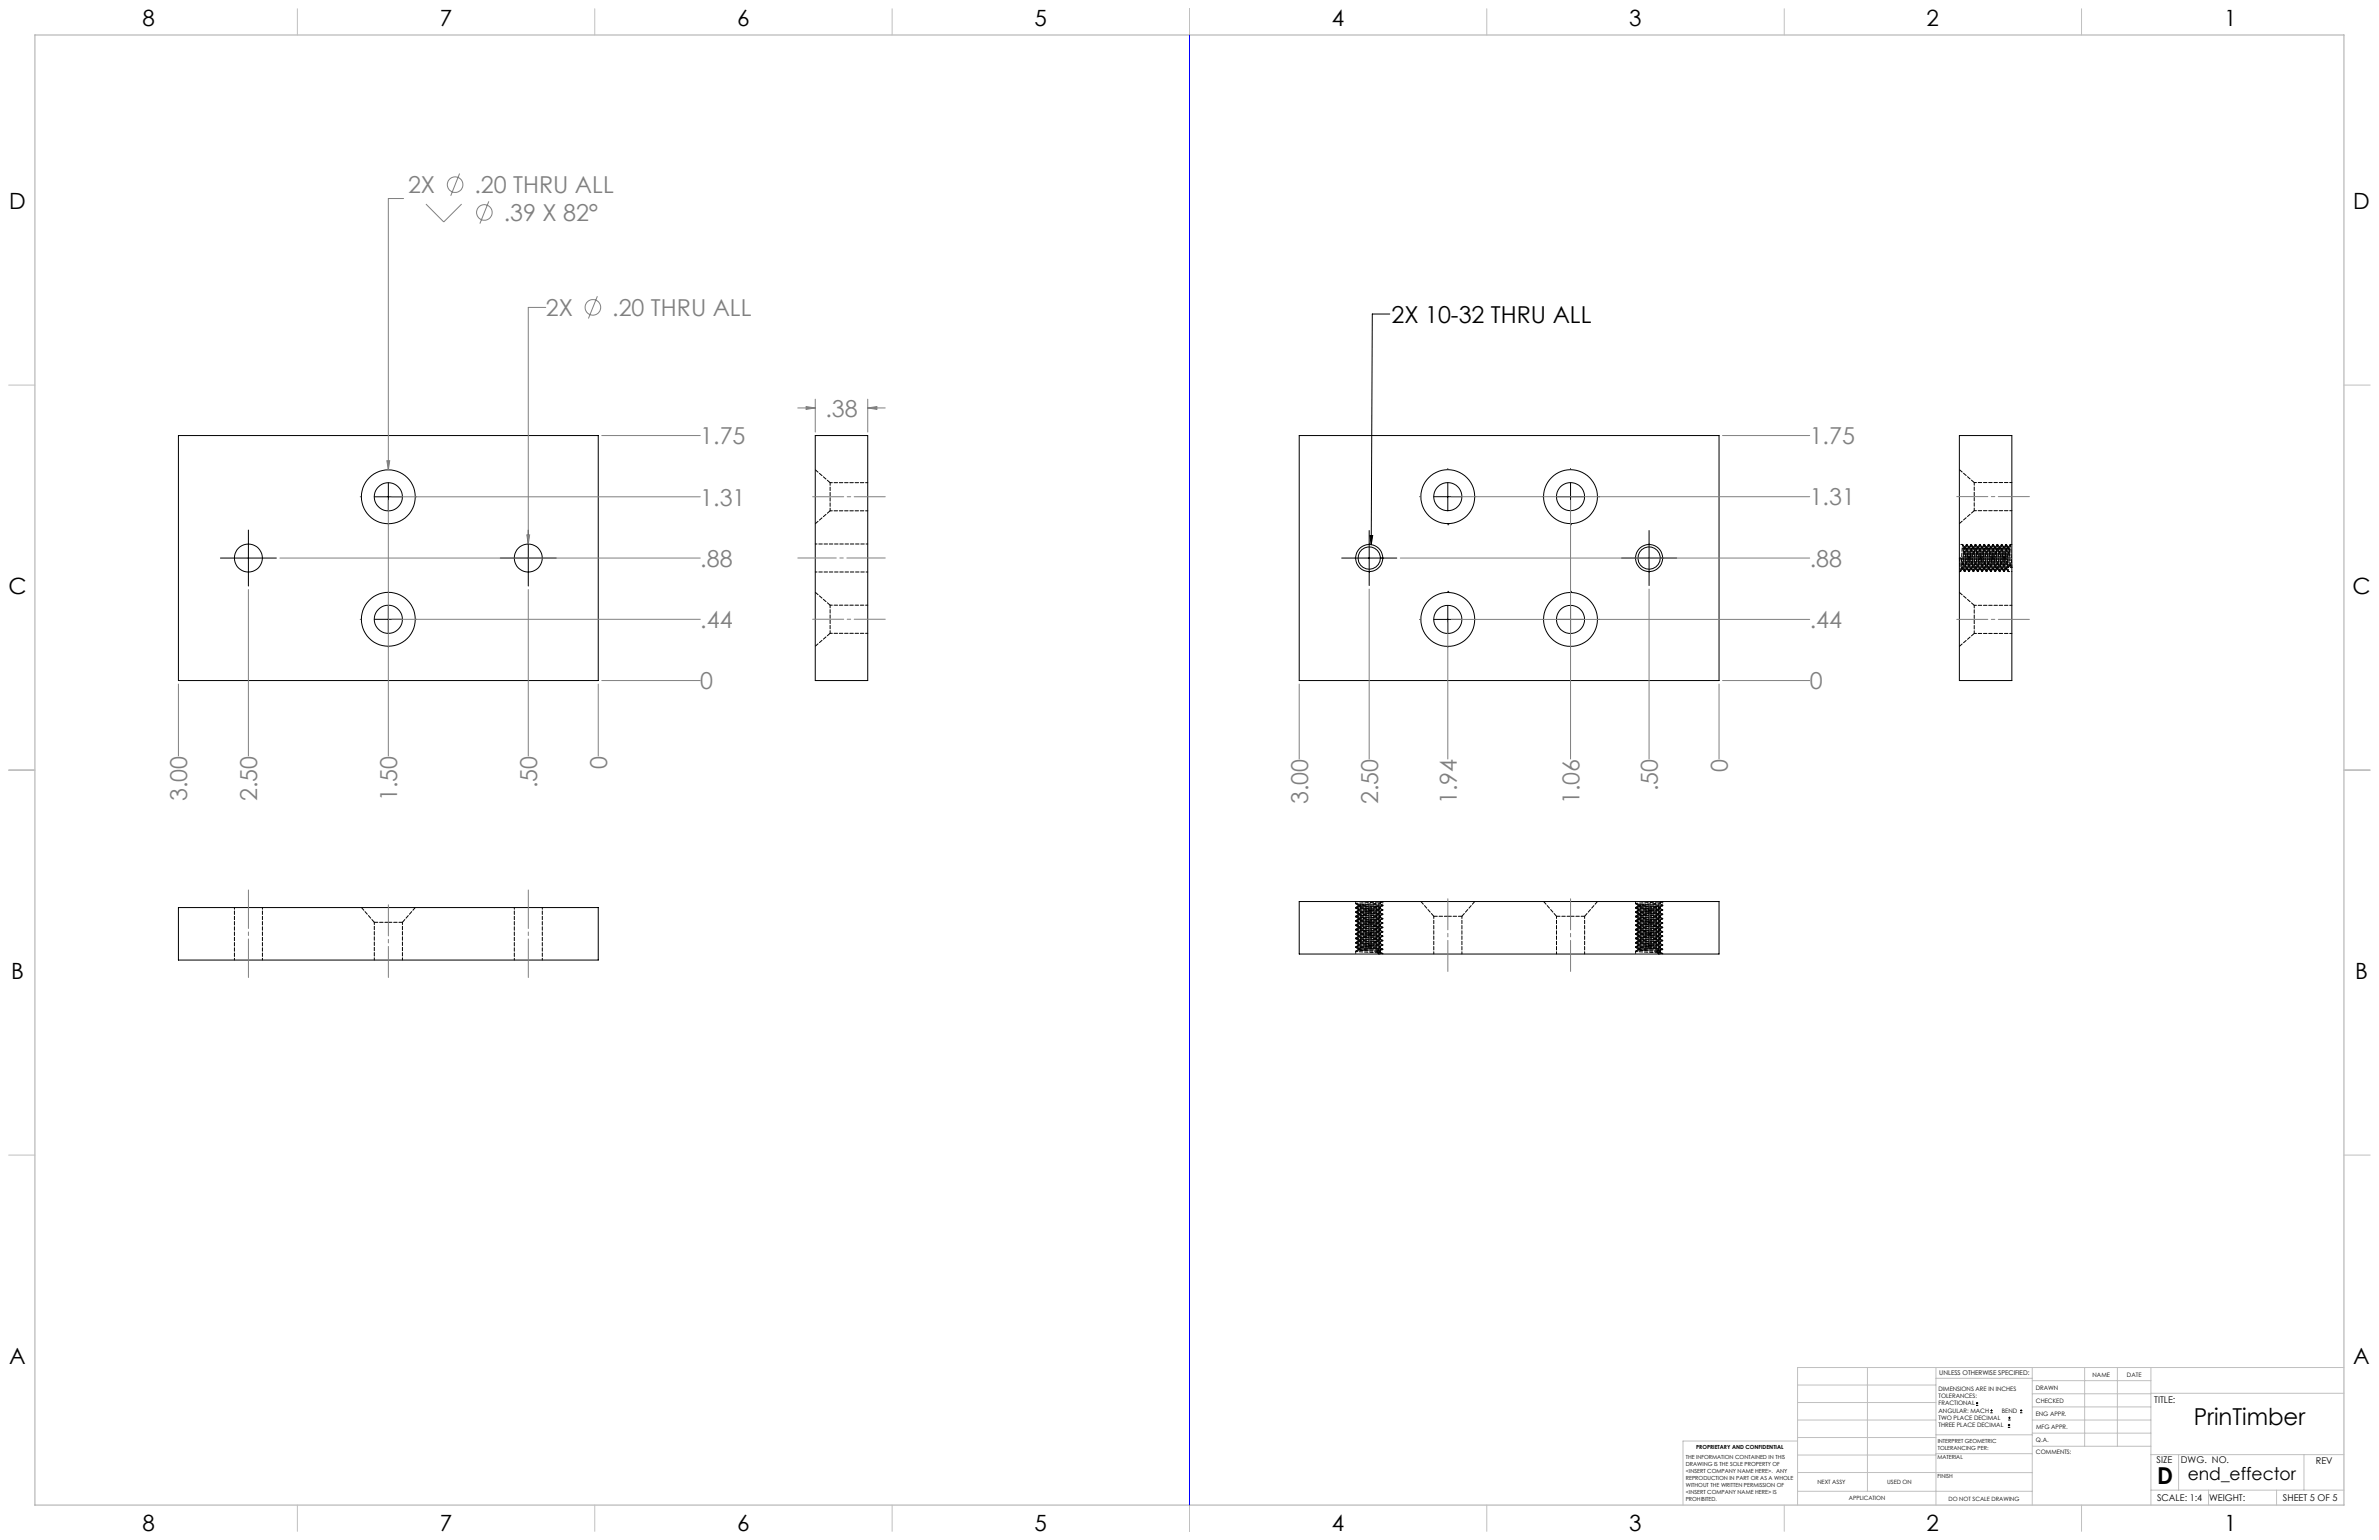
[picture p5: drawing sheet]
<svg xmlns="http://www.w3.org/2000/svg" width="864mm" height="559mm" viewBox="0 0 864 559" stroke-linecap="round" stroke-linejoin="round" font-family="sans-serif">
<defs><g id="words">
<g font-size="8.5" fill="#808080">
<text x="148.1" y="70.2">2X</text>
<text x="172.2" y="70.2">.20 THRU ALL</text>
<text x="182.8" y="80.3">.39 X 82°</text>
<text x="198.1" y="114.7">2X</text>
<text x="222.2" y="114.7">.20 THRU ALL</text>
<text x="299.6" y="151.2">.38</text>
<text x="254.2" y="161.2">1.75</text>
<text x="656.9" y="161.2">1.75</text>
<text x="254.2" y="183.5">1.31</text>
<text x="656.9" y="183.4">1.31</text>
<text x="254.2" y="205.7">.88</text>
<text x="656.9" y="205.7">.88</text>
<text x="254.2" y="227.9">.44</text>
<text x="656.9" y="228">.44</text>
<text x="254.2" y="250.1">0</text>
<text x="656.9" y="250.1">0</text>
<text x="220.4" y="279" transform="rotate(-90 220.4 279)">0</text>
<text x="627.3" y="280.1" transform="rotate(-90 627.3 280.1)">0</text>
<text x="195" y="286" transform="rotate(-90 195 286)">.50</text>
<text x="601.9" y="287.1" transform="rotate(-90 601.9 287.1)">.50</text>
<text x="68" y="290.7" transform="rotate(-90 68 290.7)">3.00</text>
<text x="93.4" y="290.7" transform="rotate(-90 93.4 290.7)">2.50</text>
<text x="144.2" y="290.7" transform="rotate(-90 144.2 290.7)">1.50</text>
<text x="474.9" y="291.8" transform="rotate(-90 474.9 291.8)">3.00</text>
<text x="500.3" y="291.8" transform="rotate(-90 500.3 291.8)">2.50</text>
<text x="528.8" y="291.8" transform="rotate(-90 528.8 291.8)">1.94</text>
<text x="573.3" y="291.8" transform="rotate(-90 573.3 291.8)">1.06</text>
</g>
<g font-size="8.5">
<text x="505.1" y="117.2">2X 10-32 THRU ALL</text>
<text x="796.3" y="517.1">PrinTimber</text>
<text x="783.1" y="538.4">D</text>
</g>
<g font-size="8.1">
<text x="51.7" y="9.3">8</text>
<text x="159.7" y="9.3">7</text>
<text x="267.6" y="9.3">6</text>
<text x="375.5" y="9.3">5</text>
<text x="483.5" y="9.3">4</text>
<text x="591.4" y="9.3">3</text>
<text x="699.4" y="9.3">2</text>
<text x="807.3" y="9.3">1</text>
<text x="3.3" y="76">D</text>
<text x="854.2" y="76">D</text>
<text x="3" y="215.7">C</text>
<text x="853.9" y="215.7">C</text>
<text x="4" y="355.4">B</text>
<text x="854.9" y="355.4">B</text>
<text x="3.3" y="495.1">A</text>
<text x="854.2" y="495.1">A</text>
<text x="51.7" y="555.4">8</text>
<text x="159.7" y="555.4">7</text>
<text x="267.6" y="555.4">6</text>
<text x="375.5" y="555.4">5</text>
<text x="483.5" y="555.4">4</text>
<text x="591.4" y="555.4">3</text>
<text x="699.4" y="555.4">2</text>
<text x="807.3" y="555.4">1</text>
</g>
<text font-size="6.3" x="794.2" y="537">end_effector</text>
<g font-size="3.4">
<text x="782" y="508.9">TITLE:</text>
<text x="782.9" y="531">SIZE</text>
<text x="791.7" y="531">DWG. NO.</text>
<text x="840.7" y="531.1">REV</text>
<text x="783" y="544.6">SCALE: 1:4</text>
<text x="801.9" y="544.7">WEIGHT:</text>
<text x="828.7" y="544.6">SHEET 5 OF 5</text>
</g>
<text font-size="2.4" x="704" y="499.1">UNLESS OTHERWISE SPECIFIED:</text>
<g font-size="2.2">
<text x="759.6" y="499.5">NAME</text>
<text x="772.1" y="499.6">DATE</text>
<text x="703.7" y="504.7">DIMENSIONS ARE IN INCHES</text>
<text x="703.7" y="507.3">TOLERANCES:</text>
<text x="703.7" y="510">FRACTIONAL</text>
<text x="739" y="504.3">DRAWN</text>
<text x="739.1" y="509.2">CHECKED</text>
<text x="703.7" y="512.6">ANGULAR: MACH</text>
<text x="703.7" y="515.3">TWO PLACE DECIMAL</text>
<text x="726.7" y="512.6">BEND</text>
<text x="739" y="513.9">ENG APPR.</text>
<text x="703.7" y="517.9">THREE PLACE DECIMAL</text>
<text x="739.1" y="518.6">MFG APPR.</text>
<text x="739.1" y="523.3">Q.A.</text>
<text x="739.1" y="527.5">COMMENTS:</text>
</g>
<g font-size="2.1">
<text x="659.7" y="538.6">NEXT ASSY</text>
<text x="685.1" y="538.6">USED ON</text>
<text x="671.1" y="544.4">APPLICATION</text>
<text x="707.3" y="544.5">DO NOT SCALE DRAWING</text>
</g>
<g font-size="2">
<text x="615.7" y="525.8">PROPRIETARY AND CONFIDENTIAL</text>
<text x="703.4" y="523.5">INTERPRET GEOMETRIC</text>
<text x="703.4" y="526">TOLERANCING PER:</text>
<text x="612" y="529.4">THE INFORMATION CONTAINED IN THIS</text>
<text x="612" y="531.9">DRAWING IS THE SOLE PROPERTY OF</text>
<text x="703.3" y="529.6">MATERIAL</text>
<text x="612" y="534.5">&lt;INSERT COMPANY NAME HERE&gt;. ANY</text>
<text x="612" y="537">REPRODUCTION IN PART OR AS A WHOLE</text>
<text x="612" y="539.5">WITHOUT THE WRITTEN PERMISSION OF</text>
<text x="703.3" y="536.4">FINISH</text>
<text x="612" y="542">&lt;INSERT COMPANY NAME HERE&gt; IS</text>
<text x="612" y="544.6">PROHIBITED.</text>
</g>
</g></defs>
<g fill="none" stroke="#000" stroke-width=".36">
<path d="M504.5 113.9h-6.3l-.4 83.7M64.8 158h152.4v88.9h-152.4zM295.9 158h19.1v88.9h-19.1zM471.6 158h152.4v88.9h-152.4zM711.3 158h19v88.9h-19zM141 170.1h.1M141 175.2v10.1M525.6 170v.1M525.6 175.2v10.1M570.1 170v.1M570.1 175.2v10.1M90.2 192.3v20.4"/>
<path d="M130.8 180.3h.1M135.9 180.3h10.2M141 190.4v.1M151.1 180.3h.1M191.8 192.3v20.4M497 192.5v20M497.3 194.3h1l-.5 3.3zM515.4 180.2h.1M520.5 180.2h10.1M525.6 190.4h.1M535.7 180.2h.1M559.9 180.2h.1"/>
<path d="M565 180.2h10.2M570.1 190.4h.1M580.3 180.2h.1M598.6 192.5v20M80 202.5h20.3M141 214.5v.1M141 219.6v10.2M181.6 202.5h20.3M487 202.5h20M525.6 214.6h.1M525.6 219.7v10.1M570.1 214.6h.1"/>
<path d="M570.1 219.7v10.1M588.6 202.5h20M130.8 224.7h.1M135.9 224.7h10.2M141 234.9h.1M151.1 224.7h.1M515.4 224.8h.1M520.5 224.8h10.1M525.6 234.9h.1M535.7 224.8h.1M559.9 224.8h.1M565 224.8h10.2"/>
<path d="M570.1 234.9h.1M580.3 224.8h.1M64.8 329.3h152.4v19.1h-152.4zM471.6 327.1h152.4v19.1h-152.4zM717.3 510h.8M717.3 509.1h.8M717.7 508.7v.9M722.5 512.6h.8M722.5 511.8h.8M722.9 511.4v.8M728.9 517.9h.8M728.9 517.1h.8"/>
<path d="M729 515.3h.9M729 514.5h.9M729.3 516.7v.8M729.4 514v.9M733.3 512.6h.8M733.3 511.8h.8M733.7 511.4v.8"/>
<circle cx="141" cy="180.3" r="9.8"/>
<circle cx="141" cy="180.3" r="5.1"/>
<circle cx="525.6" cy="180.2" r="5.1"/>
<circle cx="525.6" cy="180.2" r="9.8"/>
<circle cx="570.1" cy="180.2" r="9.8"/>
<circle cx="570.1" cy="180.2" r="5.1"/>
<circle cx="90.1" cy="202.5" r="5.1"/>
<circle cx="191.7" cy="202.5" r="5.1"/>
<circle cx="497" cy="202.5" r="4.1"/>
<circle cx="497" cy="202.5" r="4.9"/>
<circle cx="598.6" cy="202.5" r="4.1"/>
<circle cx="598.6" cy="202.5" r="4.9"/>
<circle cx="141" cy="224.7" r="9.8"/>
<circle cx="141" cy="224.7" r="5.1"/>
<circle cx="525.6" cy="224.8" r="5.1"/>
<circle cx="525.6" cy="224.7" r="9.8"/>
<circle cx="570.1" cy="224.8" r="9.8"/>
<circle cx="570.1" cy="224.8" r="5.1"/>
</g>
<g fill="none" stroke="#000" stroke-width=".36" stroke-dasharray="1.3 .6">
<path d="M713.4 198.4h-.4M714.1 197.6h-.2M715 198.4h-.4M715.7 197.6h-.2M716.5 198.4h-.3M717.2 197.6h-.2M718.1 198.4h-.4M718.8 197.6h-.2M719.7 198.4h-.4M720.4 197.6h-.2M721.3 198.4h-.4M722 197.6h-.2"/>
<path d="M722.9 198.4h-.4M723.6 197.6h-.2M724.5 198.4h-.4M725.2 197.6h-.2M726.1 198.4h-.4M726.8 197.6h-.2M727.7 198.4h-.4M728.4 197.6h-.2M728.9 198.5l.5 6.8M729.2 198.4h-.3M729.2 198.5l.6 6.8M730.3 197.6h-.6"/>
<path d="M711.3 207.4h.4M712.2 206.5h.4M712.6 206.5h.1M713.1 207.4h.2M713.8 206.5h.4M714.2 206.5h.1M714.7 207.4h.2M715.4 206.5h.4M715.7 206.5h.1M716.3 207.4h.2M716.9 206.5h.4M717.3 206.5h.1"/>
<path d="M717.8 207.4h.2M718.5 206.5h.4M718.9 206.5h.1M719.4 207.4h.2M720.1 206.5h.4M720.5 206.5h.1M721 207.4h.2M721.7 206.5h.4M722.1 206.5h.1M722.6 207.4h.2M723.3 206.5h.4M723.7 206.5h.1"/>
<path d="M724.2 207.4h.2M724.9 206.5h.4M725.3 206.5h.1M725.8 207.4h.2M726.5 206.5h.4M726.9 206.5h.1M727.4 207.4h.2M728.1 206.5h.4M728.4 206.5h.1M729.4 205.3h.4M135.9 334.7h5.1M141 334.7h5.1"/>
<path d="M492.1 338.8v.2M492.1 337.2v.2M492.1 335.6v.2M492.1 334v.2M492.1 332.5v.2M492.1 330.9v.2M492.1 329.3v.2M492.2 330.9h.1M492.2 332.4v.1M492.2 334h.1M492.2 335.6h.1M492.2 337.2h.1"/>
<path d="M492.2 338.8h.1M493 330v.4M493 331.6v.4M493 333.2v.3M493 334.7v.4M493 336.3v.4M493 337.9v.4M493 339.5v.4M493 328.4v.4M493 328.8h.1M493 330.4h.1M493 331.9v.1"/>
<path d="M493 333.5h.1M493 335.1h.1M493 336.7h.1M493 338.3h.1M493 339.9h.1M501.1 328v-.4M501.1 329.6v-.4M501.1 331.2v-.4M501.1 332.8v-.4M501.1 334.3v-.4M501.1 335.9v-.4M501.1 337.5v-.4"/>
<path d="M501.1 339.1v-.4M502 328.7v-.2M502 330.3v-.2M502 331.9v-.2M502 333.4v-.1M502 335v-.2M502 336.6v-.2M502 338.2v-.2M502 339.8v-.2M520.5 332.5h5.1M525.6 332.5h5.1M565 332.5h5.1"/>
<path d="M570.1 332.5h5.1M593.7 338.8v.2M593.7 337.2v.2M593.7 335.6v.2M593.7 334v.2M593.7 332.5v.2M593.7 330.9v.2M593.7 329.3v.2M593.8 330.9h.1M593.8 332.4v.1M593.8 334h.1M593.8 335.6h.1"/>
<path d="M593.8 337.2h.1M593.8 338.8h.1M594.6 330v.4M594.6 331.6v.4M594.6 333.2v.3M594.6 334.7v.4M594.6 336.3v.4M594.6 337.9v.4M594.6 339.5v.4M594.6 328.4v.4M594.6 328.8h.1M594.6 330.4h.1"/>
<path d="M594.6 331.9v.1M594.6 333.5h.1M594.6 335.1h.1M594.6 336.7h.1M594.6 338.3h.1M594.6 339.9h.1M602.7 328v-.4M602.7 329.6v-.4M602.7 331.2v-.4M602.7 332.8v-.4M602.7 334.3v-.4M602.7 335.9v-.4"/>
<path d="M602.7 337.5v-.4M602.7 339.1v-.4M603.6 328.7v-.2M603.6 330.3v-.2M603.6 331.9v-.2M603.6 333.4v-.1M603.6 335v-.2M603.6 336.6v-.2M603.6 338.2v-.2M603.6 339.8v-.2M492.1 343.6v.2M492.1 342v.2"/>
<path d="M492.1 340.4v.2M492.2 340.4h.1M492.2 342h.1M492.2 343.6h.1M492.2 345.1v.1M493 341.1v.4M493 342.7v.4M493 344.3v.4M493 341.5h.1M493 343.1h.1M493 344.6v.1M499.9 345.3v.4"/>
<path d="M501.1 340.7v-.4M501.1 342.3v-.4M501.1 343.9v-.4M501.1 345.5v-.4M502 341.4v-.2M502 343v-.2M502 344.6v-.2M502 346.1v-.1M593.7 343.6v.2M593.7 342v.2M593.7 340.4v.2M593.8 340.4h.1"/>
<path d="M593.8 342h.1M593.8 343.6h.1M593.8 345.1v.1M594.6 341.1v.4M594.6 342.7v.4M594.6 344.3v.4M594.6 341.5h.1M594.6 343.1h.1M594.6 344.6v.1M601.5 345.3v.4M602.7 340.7v-.4M602.7 342.3v-.4"/>
<path d="M602.7 343.9v-.4M602.7 345.5v-.4M603.6 341.4v-.2M603.6 343v-.2M603.6 344.6v-.2M603.6 346.1v-.1"/>
</g>
<g fill="none" stroke="#000" stroke-width=".36" stroke-dasharray="1.3 .6" stroke-dashoffset="-.1">
<path d="M301.3 175.1l-5.3-4.6M716.7 175.1l-5.4-4.7M296 190l5.3-4.6M711.3 190l5.4-4.7M301.3 219.6l-5.3-4.7M716.7 219.6l-5.4-4.6M296 234.5l5.3-4.7M711.3 234.5l5.4-4.6M131.2 329.3l4.7 5.4M146.1 334.7l4.7-5.4M515.8 327.1l4.7 5.4M530.7 332.5l4.7-5.4"/>
<path d="M560.4 327.1l4.6 5.4M575.2 332.5l4.7-5.4"/>
</g>
<g fill="none" stroke="#000" stroke-width=".36" stroke-dasharray="1.3 .6" stroke-dashoffset=".5">
<path d="M315 175.1h-13.7M730.3 175.1h-13.6M301.3 185.4h13.7M713 198.4l-.5-.8M713.8 197.6l.8 9.8M713.8 197.6l-.5 .8M714.6 198.4l-.5-.8M715.4 197.6l.8 9.8M715.4 197.6l-.5 .8M716.2 198.4l-.5-.8M716.7 185.3h13.6M717 197.6l.8 9.8"/>
<path d="M717 197.6l-.5 .8M717.8 198.4l-.5-.8M718.6 197.6l.8 9.8M718.6 197.6l-.5 .8M719.4 198.4l-.5-.8M720.2 197.6l.8 9.8M720.2 197.6l-.5 .8M720.9 198.4l-.5-.8M721.8 197.6l.8 9.8M721.8 197.6l-.5 .8M722.5 198.4l-.5-.8M723.4 197.6l.8 9.8"/>
<path d="M723.4 197.6l-.5 .8M724.1 198.4l-.5-.8M725 197.6l.8 9.8M725 197.6l-.5 .8M725.7 198.4l-.5-.8M726.5 197.6l.8 9.8M726.5 197.6l-.5 .8M727.3 198.4l-.5-.8M728.1 197.6l.8 9.8M728.1 197.6l-.5 .8M728.9 198.4l-.5-.8M729.7 197.6l-.5 .8"/>
<path d="M315 219.6h-13.7M711.7 207.4l.5-.9M711.8 202.5l.4 4M712.2 202.5l.4 4M712.3 206.4l.7-8M712.6 206.5l.5 .9M712.6 206.4l.7-7.8M713.1 207.4l.7-9.7M713.3 207.4l.5-.9M713.8 206.4l.7-8M714.1 206.5l.5 .9M714.2 206.4l.7-7.8"/>
<path d="M714.7 207.4l.7-9.7M714.9 207.4l.5-.9M715.4 206.4l.7-8M715.7 206.5l.5 .9M715.8 206.4l.7-7.8M716.3 207.4l.7-9.7M716.5 207.4l.5-.9M717 206.4l.7-8M717.3 206.5l.5 .9M717.4 206.4l.7-7.8M717.9 207.4l.7-9.7M718.1 207.4l.5-.9"/>
<path d="M718.6 206.4l.7-8M718.9 206.5l.5 .9M719 206.4l.7-7.8M719.4 207.4l.8-9.7M719.6 207.4l.5-.9M720.2 206.4l.7-8M720.5 206.5l.5 .9M720.6 206.4l.7-7.8M721 207.4l.8-9.7M721.2 207.4l.5-.9M721.8 206.4l.7-8M722.1 206.5l.5 .9"/>
<path d="M722.2 206.4l.6-7.8M722.6 207.4l.7-9.7M722.8 207.4l.5-.9M723.4 206.4l.7-8M723.7 206.5l.5 .9M723.7 206.4l.7-7.8M724.2 207.4l.7-9.7M724.4 207.4l.5-.9M725 206.4l.7-8M725.3 206.5l.5 .9M725.3 206.4l.7-7.8M725.8 207.4l.7-9.7"/>
<path d="M726 207.4l.5-.9M726.5 206.4l.7-8M726.8 206.5l.5 .9M726.9 206.4l.7-7.8M727.4 207.4l.7-9.7M727.6 207.4l.5-.9M728.1 206.4l.7-8M728.4 206.5l.5 .9M728.5 206.4l.7-7.8M729 207.4l.7-9.7M730.3 219.6h-13.6M301.3 229.8h13.7"/>
<path d="M716.7 229.9h13.6M135.9 334.7v13.6M492.2 329.5l.8 .5M492.2 331.1l.8 .5M492.2 332.7l.8 .5M492.2 334.3l.8 .5M492.2 335.9l.8 .5M492.2 337.4l.8 .5M492.2 339l.8 .5M492.2 327.9l.8 .5M493 330.3l-.8 .5M493 331.9l-.8 .5"/>
<path d="M493 333.5l-.8 .5M493 335.1l-.8 .5M493 336.7l-.8 .5M493 338.3l-.8 .5M493 339.9l-.8 .5M493 328.8l-.8 .5M500.7 329.3l.8-.5M500.7 330.9l.8-.5M500.7 332.5l.8-.5M500.7 334.1l.8-.5M500.7 335.6l.8-.5M500.7 337.2l.8-.5"/>
<path d="M500.7 338.8l.8-.5M500.7 327.7l.8-.5M501.1 327.6l.9-.5M501.5 331.6l-.8-.5M501.5 333.1l-.8-.5M501.5 334.7l-.8-.5M501.5 336.3l-.8-.5M501.5 337.9l-.8-.5M501.5 339.5l-.8-.5M501.5 330l-.8-.5M502 328.5l-.9-.5M520.5 332.5v13.6"/>
<path d="M565 332.5v13.6M593.8 329.5l.8 .5M593.8 331.1l.8 .5M593.8 332.7l.8 .5M593.8 334.3l.8 .5M593.8 335.9l.8 .5M593.8 337.4l.8 .5M593.8 339l.8 .5M593.8 327.9l.8 .5M594.6 330.3l-.8 .5M594.6 331.9l-.8 .5M594.6 333.5l-.8 .5"/>
<path d="M594.6 335.1l-.8 .5M594.6 336.7l-.8 .5M594.6 338.3l-.8 .5M594.6 339.9l-.8 .5M594.6 328.8l-.8 .5M602.3 329.3l.8-.5M602.3 330.9l.8-.5M602.3 332.5l.8-.5M602.3 334.1l.8-.5M602.3 335.6l.8-.5M602.3 337.2l.8-.5M602.3 338.8l.8-.5"/>
<path d="M602.3 327.7l.8-.5M602.7 327.6l.9-.5M603.1 331.6l-.8-.5M603.1 333.1l-.8-.5M603.1 334.7l-.8-.5M603.1 336.3l-.8-.5M603.1 337.9l-.8-.5M603.1 339.5l-.8-.5M603.1 330l-.8-.5M603.6 328.5l-.9-.5M146.1 348.3v-13.6M492.1 345.2v.9"/>
<path d="M492.2 340.6l.8 .5M492.2 342.2l.8 .5M492.2 343.8l.8 .5M493 341.5l-.8 .5M493 343l-.8 .5M493 344.6l-.8 .5M500.7 340.4l.8-.5M500.7 342l.8-.5M500.7 343.6l.8-.5M500.7 345.2l.8-.5M501.5 341.1l-.8-.5M501.5 342.7l-.8-.5"/>
<path d="M501.5 344.3l-.8-.5M501.5 345.8l-.8-.5M530.7 346.1v-13.6M575.2 346.1v-13.6M593.7 345.2v.9M593.8 340.6l.8 .5M593.8 342.2l.8 .5M593.8 343.8l.8 .5M594.6 341.5l-.8 .5M594.6 343l-.8 .5M594.6 344.6l-.8 .5M602.3 340.4l.8-.5"/>
<path d="M602.3 342l.8-.5M602.3 343.6l.8-.5M602.3 345.2l.8-.5M603.1 341.1l-.8-.5M603.1 342.7l-.8-.5M603.1 344.3l-.8-.5M603.1 345.8l-.8-.5"/>
</g>
<path d="M315 197.4h-19M712.5 197.6h-1.2M296 207.6h19M85.1 329.3v19M186.7 329.3v19M95.3 348.3v-19M196.9 348.3v-19" fill="none" stroke="#000" stroke-width=".36" stroke-dasharray="1.3 .6" stroke-dashoffset=".6"/>
<g fill="none" stroke="#000" stroke-width=".36" stroke-dasharray="1.3 .6" stroke-dashoffset=".3">
<path d="M301.3 185.4v-10.3M716.7 185.3v-10.2M711.7 207.4l.8-9.8 .8 9.8M713.3 207.4l.8-9.8 .8 9.8M714.9 207.4l.8-9.8 .8 9.8M716.5 207.4l.7-9.8 .8 9.8M718.1 207.4l.7-9.8 .8 9.8M719.6 207.4l.8-9.8 .8 9.8M721.2 207.4l.8-9.8 .8 9.8M722.8 207.4l.8-9.8 .8 9.8M724.4 207.4l.8-9.8 .8 9.8M726 207.4l.8-9.8 .8 9.8"/>
<path d="M301.3 229.8v-10.2M716.7 229.9v-10.3M492.2 327.9l9.8 .8-9.8 .8M492.2 329.5l9.8 .8-9.8 .8M492.2 331.1l9.8 .8-9.8 .8M492.2 332.7l9.8 .7-9.8 .8M492.2 334.3l9.8 .7-9.8 .8M492.2 335.9l9.8 .7-9.8 .8M492.2 337.4l9.8 .8-9.8 .8M492.2 339l9.8 .8-9.8 .8M593.8 327.9l9.8 .8-9.8 .8M593.8 329.5l9.8 .8-9.8 .8"/>
<path d="M593.8 331.1l9.8 .8-9.8 .8M593.8 332.7l9.8 .7-9.8 .8M593.8 334.3l9.8 .7-9.8 .8M593.8 335.9l9.8 .7-9.8 .8M593.8 337.4l9.8 .8-9.8 .8M593.8 339l9.8 .8-9.8 .8M492.2 340.6l9.8 .8-9.8 .8M492.2 342.2l9.8 .8-9.8 .8M593.8 340.6l9.8 .8-9.8 .8M593.8 342.2l9.8 .8-9.8 .8"/>
</g>
<g fill="none" stroke="#000" stroke-width=".36" stroke-dasharray="1.3 .6" stroke-dashoffset=".1">
<path d="M711.3 202.5l.4 4.9M712.7 202.5l.4 4.9M727.6 207.4l.8-9.8 .6 8.3M493.1 328.4l8 .8-8.1 .8M493.1 330l8 .8-8.1 .8M493.1 331.6l8 .8-8.1 .8M493.1 333.2l8 .7-8.1 .8M493.1 334.8l8 .7-8.1 .8M493.1 336.4l8 .7-8.1 .8M493.1 338l8 .7-8.1 .8M493.1 339.6l8 .7-8.1 .8M594.7 328.4l8 .8-8.1 .8"/>
<path d="M594.7 330l8 .8-8.1 .8M594.7 331.6l8 .8-8.1 .8M594.7 333.2l8 .7-8.1 .8M594.7 334.8l8 .7-8.1 .8M594.7 336.4l8 .7-8.1 .8M594.7 338l8 .7-8.1 .8M594.7 339.6l8 .7-8.1 .8M493.1 341.1l8 .8-8.1 .8M493.1 342.7l8 .8-8.1 .8M594.7 341.1l8 .8-8.1 .8M594.7 342.7l8 .8-8.1 .8"/>
</g>
<g fill="none" stroke="#000" stroke-width=".36" stroke-dasharray="1.3 .6" stroke-dashoffset=".2">
<path d="M729.7 197.6l.6 8.3M493.1 328.8l8 .8-8.1 .7M493.1 330.4l8 .8-8.1 .7M493.1 332l8 .8-8.1 .7M493.1 333.6l8 .7-8.1 .8M493.1 335.2l8 .7-8.1 .8M493.1 336.8l8 .7-8.1 .8M493.1 338.4l8 .7-8.1 .8M493.1 340l8 .7-8.1 .8M594.7 328.8l8 .8-8.1 .7M594.7 330.4l8 .8-8.1 .7M594.7 332l8 .8-8.1 .7"/>
<path d="M594.7 333.6l8 .7-8.1 .8M594.7 335.2l8 .7-8.1 .8M594.7 336.8l8 .7-8.1 .8M594.7 338.4l8 .7-8.1 .8M594.7 340l8 .7-8.1 .8M493.1 341.5l8 .8-8.1 .7M493.1 343.1l8 .8-8.1 .7M594.7 341.5l8 .8-8.1 .7M594.7 343.1l8 .8-8.1 .7"/>
</g>
<path d="M711.3 202.5h1.4M729 207.4h1.3M730.3 205.9h-1.3M502 327.1v1.4M603.6 327.1v1.4M492.2 343.8l9.8 .8-1.5 .2M500.5 346.1v-1.3M593.8 343.8l9.8 .8-1.5 .2M602.1 346.1v-1.3" fill="none" stroke="#000" stroke-width=".36" stroke-dasharray="1.3 .6" stroke-dashoffset=".7"/>
<g fill="none" stroke="#000" stroke-width=".36" stroke-dasharray="1.3 .6" stroke-dashoffset=".4">
<path d="M713 198.5l.8 8M713.4 198.5l.7 8M714.6 198.5l.8 8M715 198.5l.7 8M716.2 198.5l.7 8M716.5 198.5l.8 8M717.8 198.5l.7 8M718.1 198.5l.8 8M719.4 198.5l.7 8M719.7 198.5l.8 8M720.9 198.5l.8 8M721.3 198.5l.8 8"/>
<path d="M722.5 198.5l.8 8M722.9 198.5l.8 8M724.1 198.5l.8 8M724.5 198.5l.8 8M725.7 198.5l.8 8M726.1 198.5l.7 8M727.3 198.5l.8 8M727.7 198.5l.7 8M729 205.9l.4-.6M729.8 205.3l.5 .6M492.1 327.1v.8M492.3 329.3l9.7 .8-9.8 .7"/>
<path d="M492.3 330.9l9.7 .8-9.8 .7M492.3 332.5l9.7 .8-9.8 .7M492.3 334.1l9.7 .7-9.8 .8M492.3 335.7l9.7 .7-9.8 .8M492.3 337.3l9.7 .7-9.8 .8M492.3 338.9l9.7 .7-9.8 .8M501.1 328l-8.1 .8M501.1 327.6l-8.1 .8M502 328.5l-9.8 .8M502 327.1l-9.8 .8M593.7 327.1v.8M593.9 329.3l9.7 .8-9.8 .7"/>
<path d="M593.9 330.9l9.7 .8-9.8 .7M593.9 332.5l9.7 .8-9.8 .7M593.9 334.1l9.7 .7-9.8 .8M593.9 335.7l9.7 .7-9.8 .8M593.9 337.3l9.7 .7-9.8 .8M593.9 338.9l9.7 .7-9.8 .8M602.7 328l-8.1 .8M602.7 327.6l-8.1 .8M603.6 328.5l-9.8 .8M603.6 327.1l-9.8 .8M492.3 340.5l9.7 .7-9.8 .8M492.3 342l9.7 .8-9.8 .7"/>
<path d="M492.3 343.6l9.7 .8-9.8 .7M499.9 345.7l.6 .4M500.5 344.8l-.6 .5M593.9 340.5l9.7 .7-9.8 .8M593.9 342l9.7 .8-9.8 .7M593.9 343.6l9.7 .8-9.8 .7M601.5 345.7l.6 .4M602.1 344.8l-.6 .5"/>
</g>
<path d="M493.1 344.7l8 .8-1.2 .2M493.1 344.3l8 .8-1.2 .2M594.7 344.7l8 .8-1.2 .2M594.7 344.3l8 .8-1.2 .2" fill="none" stroke="#000" stroke-width=".36" stroke-dasharray="1.3 .6" stroke-dashoffset="-.2"/>
<path d="M492.3 345.2l9.7 .8-1.5 .1M593.9 345.2l9.7 .8-1.5 .1" fill="none" stroke="#000" stroke-width=".36" stroke-dasharray="1.3 .6" stroke-dashoffset=".8"/>
<g fill="none" stroke="#808080" stroke-width=".36">
<path d="M146.5 72h-5.5v98.5M154.6 74l6.5 6.5 6.5-6.5M166.8 63l-3.2 8M177.4 73.1l-3.2 8M198.1 111.5h-6.3v85.9M216.9 107.5l-3.3 8.1M218.4 158h35.8M289.6 148h6.3M292.6 147.5l3.3 .5-3.3 .6zM295.9 144.9v11.9M315 148l3.3-.5v1.1zM315 144.9v11.9"/>
<path d="M315 148h6.3M625.3 158h31.6M140.4 167.2h1.1l-.5 3.3zM141 181.5v92.8M142.2 180.3h112M191.2 194.1h1.1l-.5 3.3zM526.8 180.2h130.1M570.1 181.5v93.9M90.2 213.9v60.4M101.6 202.5h152.6M191.8 213.9v60.4M497 213.7v61.7"/>
<path d="M508.3 202.5h148.6M598.6 213.7v61.7M142.2 224.7h112M525.6 226v49.4M526.8 224.8h130.1M64.8 248.2v26.1M217.2 248.2v26.1M218.4 246.9h35.8M471.6 248.2v27.2M624 248.2v27.2M625.3 246.9h31.6"/>
<circle cx="165.2" cy="67" r="2.82"/>
<circle cx="175.8" cy="77.1" r="2.82"/>
<circle cx="215.2" cy="111.5" r="2.83"/>
</g>
<path d="M289.6 202.5h31.8M90.2 354.7v-31.8M191.8 354.7v-31.8" fill="none" stroke="#808080" stroke-width=".36" stroke-dasharray="15.2 1.3 1.3 1.3" stroke-dashoffset="1.3"/>
<path d="M295 180.2h26.4M710.3 180.2h26.4M295 224.7h26.4M710.3 224.7h26.4M141 354.7v-26.4M525.6 352.5v-26.4M570.1 352.5v-26.4" fill="none" stroke="#808080" stroke-width=".36" stroke-dasharray="15.2 1.3 1.3 1.3" stroke-dashoffset="4"/>
<g fill="none" stroke="#c0c0c0" stroke-width=".36">
<path d="M108 3.2v9.5M215.9 3.2v9.5M323.8 3.2v9.5M431.8 3.2v9.5M539.7 3.2v9.5M647.7 3.2v9.5M755.6 3.2v9.5M3.1 139.7h9.6M850.9 139.7h9.5M3.1 279.4h9.6M850.9 279.4h9.5M3.1 419.1h9.6"/>
<path d="M850.9 419.1h9.5M677.9 496.2v44.9M702.8 496.2v49.9M737.7 496.2v49.9M756.7 496.2v28.6M768.6 496.2v28.6M780.8 496.2v49.9M850.9 496.2h-198.4v49.9M652.5 515.3h50.3M652.5 508.9h50.3M652.5 502.6h50.3M702.8 500.1h34.9"/>
<path d="M737.7 510.5h43.1M737.7 505.7h43.1M737.7 501h43.1M737.7 515.3h43.1M780.8 505.6h70.1M652.5 534.3l85.2 .1M652.5 528h50.3M652.5 521.6h50.3M652.5 522.9h-41.6v23.2M702.8 527.5h35M702.8 520.6h35M737.7 520h43.1"/>
<path d="M737.8 524.8h43M780.8 527.8h70.1M790.9 527.8v12.9M836.4 527.8v12.9M108 546.1v9.6M215.9 546.1v9.6M323.8 546.1v9.6M431.8 546.1v9.6M539.7 546.1v9.6M647.7 546.1v9.6M652.5 541.1h85.2M755.6 546.1v9.6"/>
<path d="M780.8 540.7h70.1M801.7 540.7v5.4M826.4 540.7v5.4"/>
</g>
<path d="M12.7 12.7h838.2v533.4h-838.2z" fill="none" stroke="#c0c0c0" stroke-width=".5"/>
<path d="M431.8 12.7v533.4" fill="none" stroke="#00f" stroke-width=".36"/>
<path d="M497.3 194.3h1l-.5 3.3z" fill="#000"/>
<path d="M191.2 194.1l.6 3.3 .5-3.3zM140.4 167.2l.6 3.3 .5-3.3zM315 148l3.3-.5v1.1zM292.6 147.5l3.3 .5-3.3 .6z" fill="#808080"/>
<use href="#words"/>
</svg>
